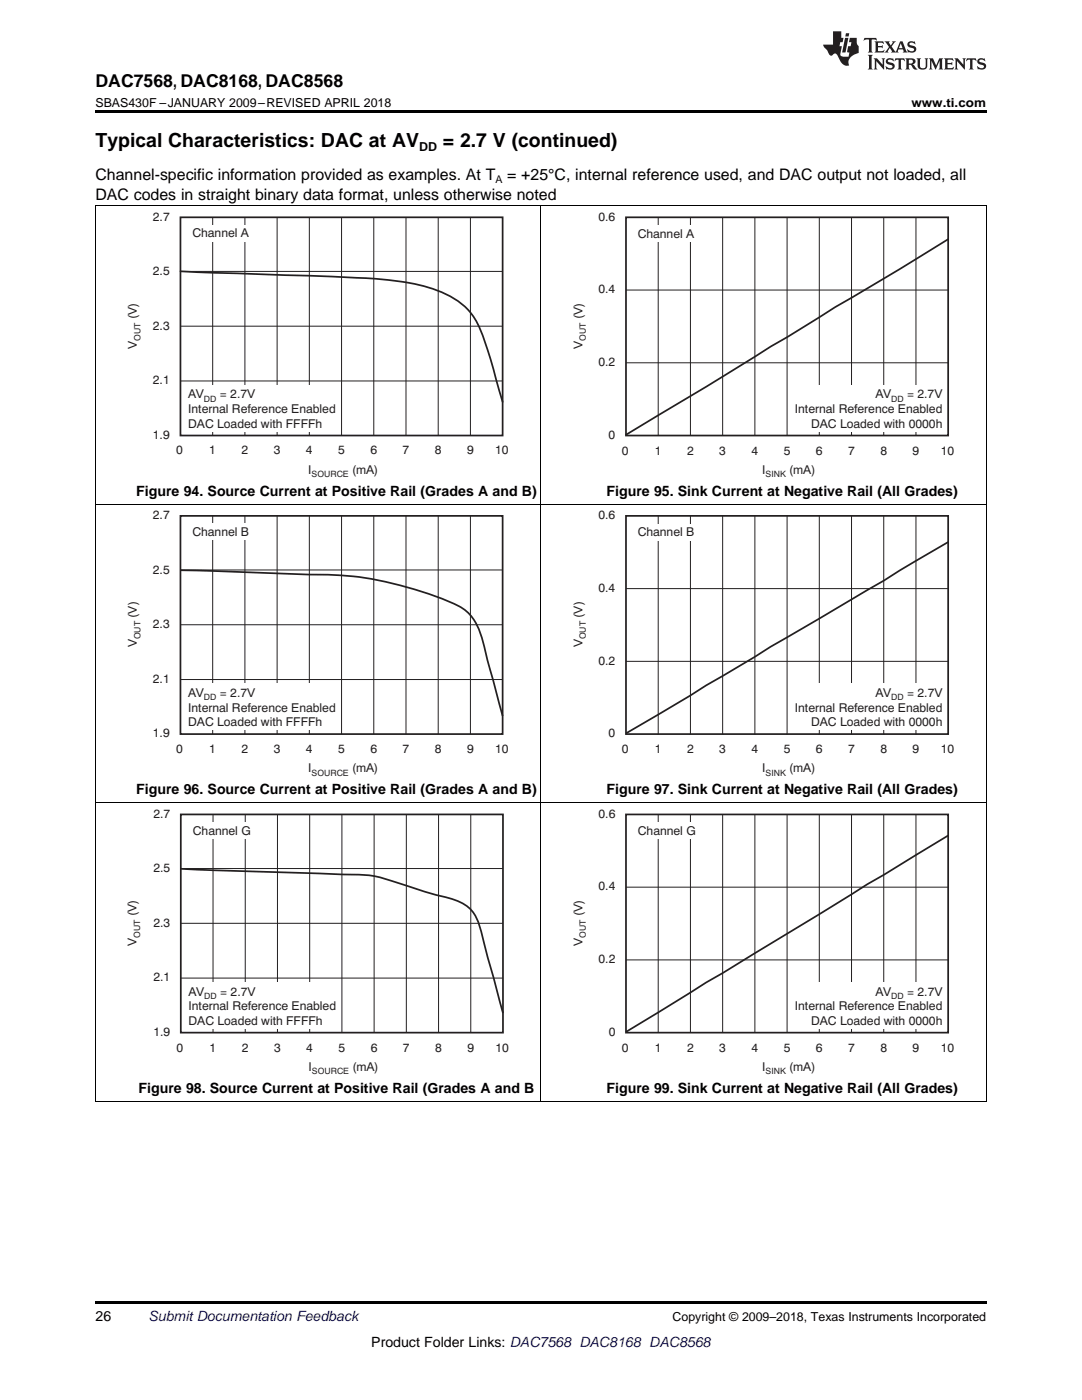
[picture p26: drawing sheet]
<svg xmlns="http://www.w3.org/2000/svg" width="216mm" height="279mm" viewBox="0 0 216 279" stroke-linecap="round" stroke-linejoin="round" font-family="sans-serif">
<defs><g id="words">
<g font-size="3.9">
<text x="19" y="29.3">Typical Characteristics: DAC at AV</text>
<text x="88.4" y="29.3">= 2.7 V (continued)</text>
</g>
<text font-size="3.5" x="19" y="17.3">DAC7568, DAC8168, DAC8568</text>
<g font-size="3.2">
<text x="19" y="36">Channel-specific information provided as examples. At T</text>
<text x="101.2" y="36">= +25°C, internal reference used, and DAC output not loaded, all</text>
<text x="19" y="39.9">DAC codes in straight binary data format, unless otherwise noted</text>
</g>
<g font-size="2.8">
<text x="27.2" y="99">Figure 94. Source Current at Positive Rail (Grades A and B)</text>
<text x="121" y="99">Figure 95. Sink Current at Negative Rail (All Grades)</text>
<text x="27.2" y="158.5">Figure 96. Source Current at Positive Rail (Grades A and B)</text>
<text x="121" y="158.5">Figure 97. Sink Current at Negative Rail (All Grades)</text>
<text x="27.7" y="218.1">Figure 98. Source Current at Positive Rail (Grades A and B</text>
<text x="121" y="218.1">Figure 99. Sink Current at Negative Rail (All Grades)</text>
<text x="19" y="263.6">26</text>
<text x="74.1" y="268.9">Product Folder Links: DAC7568 DAC8168 DAC8568</text>
</g>
<text font-size="2.8" fill="#0000c8" x="29.6" y="263.6">Submit Documentation Feedback</text>
<g font-size="2.5">
<text x="19" y="21.4">SBAS430F –JANUARY 2009–REVISED APRIL 2018</text>
<text x="181.9" y="21.4">www.ti.com</text>
<text x="83.6" y="30.1">DD</text>
<text x="134.2" y="263.6">Copyright © 2009–2018, Texas Instruments Incorporated</text>
</g>
<g font-size="2.4" fill="#231f20">
<text x="30.5" y="44">2.7</text>
<text x="38.4" y="47.4">Channel A</text>
<text x="119.4" y="44">0.6</text>
<text x="127.2" y="47.5">Channel A</text>
<text x="30.5" y="54.9">2.5</text>
<text x="119.4" y="58.5">0.4</text>
<text x="27.3" y="63.7" transform="rotate(-90 27.3 63.7)">(V)</text>
<text x="30.5" y="65.8">2.3</text>
<text x="116.2" y="63.7" transform="rotate(-90 116.2 63.7)">(V)</text>
<text x="27.3" y="69.6" transform="rotate(-90 27.3 69.6)">V</text>
<text x="116.2" y="69.6" transform="rotate(-90 116.2 69.6)">V</text>
<text x="30.5" y="76.7">2.1</text>
<text x="119.4" y="73.1">0.2</text>
<text x="37.6" y="79.5">AV</text>
<text x="37.6" y="82.5">Internal Reference Enabled</text>
<text x="43.9" y="79.5">= 2.7V</text>
<text x="158.6" y="82.5">Internal Reference Enabled</text>
<text x="174.7" y="79.5">AV</text>
<text x="181" y="79.5">= 2.7V</text>
<text x="30.5" y="87.6">1.9</text>
<text x="37.6" y="85.4">DAC Loaded with FFFFh</text>
<text x="121.4" y="87.6">0</text>
<text x="161.8" y="85.4">DAC Loaded with 0000h</text>
<text x="35.2" y="90.7">0</text>
<text x="41.8" y="90.7">1</text>
<text x="48.2" y="90.7">2</text>
<text x="54.6" y="90.7">3</text>
<text x="61.1" y="90.7">4</text>
<text x="61.5" y="94.6">I</text>
<text x="67.5" y="90.7">5</text>
<text x="70.3" y="94.6">(mA)</text>
<text x="73.9" y="90.7">6</text>
<text x="80.3" y="90.7">7</text>
<text x="86.8" y="90.7">8</text>
<text x="93.2" y="90.7">9</text>
<text x="98.8" y="90.7">10</text>
<text x="124.1" y="90.7">0</text>
<text x="130.7" y="90.7">1</text>
<text x="137.1" y="90.7">2</text>
<text x="143.5" y="90.7">3</text>
<text x="150" y="90.7">4</text>
<text x="152.1" y="94.6">I</text>
<text x="156.4" y="90.7">5</text>
<text x="157.5" y="94.6">(mA)</text>
<text x="162.8" y="90.7">6</text>
<text x="169.2" y="90.7">7</text>
<text x="175.7" y="90.7">8</text>
<text x="182.1" y="90.7">9</text>
<text x="187.7" y="90.7">10</text>
<text x="30.5" y="103.6">2.7</text>
<text x="38.4" y="107">Channel B</text>
<text x="119.4" y="103.6">0.6</text>
<text x="127.2" y="107">Channel B</text>
<text x="30.5" y="114.5">2.5</text>
<text x="119.4" y="118.1">0.4</text>
<text x="27.3" y="123.3" transform="rotate(-90 27.3 123.3)">(V)</text>
<text x="30.5" y="125.4">2.3</text>
<text x="116.2" y="123.3" transform="rotate(-90 116.2 123.3)">(V)</text>
<text x="27.3" y="129.2" transform="rotate(-90 27.3 129.2)">V</text>
<text x="116.2" y="129.2" transform="rotate(-90 116.2 129.2)">V</text>
<text x="30.5" y="136.3">2.1</text>
<text x="119.4" y="132.6">0.2</text>
<text x="37.6" y="139.1">AV</text>
<text x="37.6" y="142">Internal Reference Enabled</text>
<text x="43.9" y="139.1">= 2.7V</text>
<text x="158.6" y="142">Internal Reference Enabled</text>
<text x="174.7" y="139.1">AV</text>
<text x="181" y="139.1">= 2.7V</text>
<text x="30.5" y="147.2">1.9</text>
<text x="37.6" y="145">DAC Loaded with FFFFh</text>
<text x="121.4" y="147.2">0</text>
<text x="161.8" y="145">DAC Loaded with 0000h</text>
<text x="35.2" y="150.3">0</text>
<text x="41.8" y="150.3">1</text>
<text x="48.2" y="150.3">2</text>
<text x="54.6" y="150.3">3</text>
<text x="61.1" y="150.3">4</text>
<text x="61.5" y="154.1">I</text>
<text x="67.5" y="150.3">5</text>
<text x="70.3" y="154.1">(mA)</text>
<text x="73.9" y="150.3">6</text>
<text x="80.3" y="150.3">7</text>
<text x="86.8" y="150.3">8</text>
<text x="93.2" y="150.3">9</text>
<text x="98.8" y="150.3">10</text>
<text x="124.1" y="150.3">0</text>
<text x="130.7" y="150.3">1</text>
<text x="137.1" y="150.3">2</text>
<text x="143.5" y="150.3">3</text>
<text x="150" y="150.3">4</text>
<text x="152.1" y="154.1">I</text>
<text x="156.4" y="150.3">5</text>
<text x="157.5" y="154.1">(mA)</text>
<text x="162.8" y="150.3">6</text>
<text x="169.2" y="150.3">7</text>
<text x="175.7" y="150.3">8</text>
<text x="182.1" y="150.3">9</text>
<text x="187.7" y="150.3">10</text>
<text x="30.6" y="163.2">2.7</text>
<text x="38.5" y="166.6">Channel G</text>
<text x="119.4" y="163.2">0.6</text>
<text x="127.3" y="166.6">Channel G</text>
<text x="30.6" y="174.1">2.5</text>
<text x="119.4" y="177.7">0.4</text>
<text x="27.2" y="182.8" transform="rotate(-90 27.2 182.8)">(V)</text>
<text x="30.6" y="185">2.3</text>
<text x="116.2" y="182.8" transform="rotate(-90 116.2 182.8)">(V)</text>
<text x="27.2" y="188.8" transform="rotate(-90 27.2 188.8)">V</text>
<text x="116.2" y="188.8" transform="rotate(-90 116.2 188.8)">V</text>
<text x="30.6" y="195.9">2.1</text>
<text x="119.4" y="192.2">0.2</text>
<text x="37.6" y="198.7">AV</text>
<text x="37.6" y="201.6">Internal Reference Enabled</text>
<text x="43.9" y="198.7">= 2.7V</text>
<text x="158.6" y="201.6">Internal Reference Enabled</text>
<text x="174.7" y="198.7">AV</text>
<text x="181" y="198.7">= 2.7V</text>
<text x="30.6" y="206.7">1.9</text>
<text x="35.2" y="209.9">0</text>
<text x="37.6" y="204.6">DAC Loaded with FFFFh</text>
<text x="41.8" y="209.9">1</text>
<text x="48.3" y="209.9">2</text>
<text x="54.7" y="209.9">3</text>
<text x="61.1" y="209.9">4</text>
<text x="67.5" y="209.9">5</text>
<text x="74" y="209.9">6</text>
<text x="80.4" y="209.9">7</text>
<text x="86.8" y="209.9">8</text>
<text x="93.3" y="209.9">9</text>
<text x="98.9" y="209.9">10</text>
<text x="121.5" y="206.8">0</text>
<text x="124.1" y="209.9">0</text>
<text x="130.7" y="209.9">1</text>
<text x="137.1" y="209.9">2</text>
<text x="143.5" y="209.9">3</text>
<text x="150" y="209.9">4</text>
<text x="156.4" y="209.9">5</text>
<text x="161.8" y="204.6">DAC Loaded with 0000h</text>
<text x="162.8" y="209.9">6</text>
<text x="169.2" y="209.9">7</text>
<text x="175.7" y="209.9">8</text>
<text x="182.1" y="209.9">9</text>
<text x="187.7" y="209.9">10</text>
<text x="61.6" y="213.7">I</text>
<text x="70.3" y="213.7">(mA)</text>
<text x="152.1" y="213.7">I</text>
<text x="157.5" y="213.7">(mA)</text>
</g>
<text font-size="2.1" x="98.8" y="36.6">A</text>
<g font-size="1.7" fill="#231f20">
<text x="28" y="68" transform="rotate(-90 28 68)">OUT</text>
<text x="116.9" y="68" transform="rotate(-90 116.9 68)">OUT</text>
<text x="40.7" y="80.2">DD</text>
<text x="177.8" y="80.2">DD</text>
<text x="62.2" y="95.3">SOURCE</text>
<text x="152.8" y="95.3">SINK</text>
<text x="28" y="127.6" transform="rotate(-90 28 127.6)">OUT</text>
<text x="116.9" y="127.6" transform="rotate(-90 116.9 127.6)">OUT</text>
<text x="40.7" y="139.8">DD</text>
<text x="177.8" y="139.8">DD</text>
<text x="62.2" y="154.8">SOURCE</text>
<text x="152.8" y="154.8">SINK</text>
<text x="27.9" y="187.2" transform="rotate(-90 27.9 187.2)">OUT</text>
<text x="116.9" y="187.2" transform="rotate(-90 116.9 187.2)">OUT</text>
<text x="40.8" y="199.4">DD</text>
<text x="177.8" y="199.4">DD</text>
<text x="62.3" y="214.4">SOURCE</text>
<text x="152.8" y="214.4">SINK</text>
</g>
</g></defs>
<path d="M19 219.9h.2zM196.7 219.9h.1zM19 259.7h177.8v.5h-177.8z" fill="#000"/>
<path d="M19.1 160.3v59.6M107.9 160.3v59.6M196.8 160.3v59.6M19 219.8h177.8" fill="none" stroke="#000" stroke-width=".2"/>
<path d="M36.1 162.5h64.3v43.6h-64.3z" fill="none" stroke="#231f20" stroke-width=".35"/>
<path d="M36.1 173.3h64.3M42.5 162.5v43.6M48.9 162.5v43.6M55.4 162.5v43.6M61.8 162.5v43.6M68.2 162.5v43.6M74.7 162.5v43.6M81.1 162.5v43.6M87.5 162.5v43.6M93.9 162.5v43.6M36.1 195.2h64.3M36.1 184.3h64.3" fill="none" stroke="#231f20" stroke-width=".2"/>
<g fill="#fff">
<path d="M37 196.1h30.5v9.2h-30.5z" fill-rule="evenodd"/>
<path d="M37.8 164.1h12.7v3.3h-12.7z" fill-rule="evenodd"/>
</g>
<path d="M36.1 173.4l32.5 1.1a25.6 25.6 0 0 1 11.4 1.9l7.2 2.2a12.7 12.7 0 0 1 6.7 2.9 13.2 13.2 0 0 1 2.6 6.3l3.9 14.4M124.9 162.5h64.3v43.6h-64.3z" fill="none" stroke="#231f20" stroke-width=".35"/>
<path d="M124.9 177.1h64.3M131.3 162.5v43.6M137.8 162.5v43.6M144.2 162.5v43.6M150.6 162.5v43.6M157.1 162.5v43.6M163.5 162.5v43.6M169.9 162.5v43.6M176.3 162.5v43.6M182.8 162.5v43.6M124.9 191.6h64.3" fill="none" stroke="#231f20" stroke-width=".2"/>
<g fill="#fff">
<path d="M157.6 196.1h30.6v9.2h-30.6z" fill-rule="evenodd"/>
<path d="M126.6 164.2h12.7v3.3h-12.7z" fill-rule="evenodd"/>
</g>
<path d="M36 103h64.3v43.5h-64.3zM189.2 166.7l-64.3 39.2" fill="none" stroke="#231f20" stroke-width=".35"/>
<path d="M19.1 100.7v59.6M107.9 100.7v59.6M196.8 100.7v59.6M19 160.2h177.8" fill="none" stroke="#000" stroke-width=".2"/>
<path d="M36 113.8h64.3M42.4 103v43.5M48.9 103v43.5M55.3 103v43.5M61.7 103v43.5M68.2 103v43.5M74.6 103v43.5M81 103v43.5M87.4 103v43.5M93.9 103v43.5M36 135.6h64.3M36 124.7h64.3" fill="none" stroke="#231f20" stroke-width=".2"/>
<path d="M36.9 136.5h30.5v9.2h-30.5z" fill-rule="evenodd" fill="#fff"/>
<path d="M36 113.8l24.2 .8a72.4 72.4 0 0 1 20.3 2.4 51.9 51.9 0 0 1 12.1 4.6 11.4 11.4 0 0 1 4 7.1l3.7 14.2" fill="none" stroke="#231f20" stroke-width=".35"/>
<path d="M37.7 104.5h12.7v3.3h-12.7z" fill-rule="evenodd" fill="#fff"/>
<path d="M124.9 103h64.3v43.5h-64.3z" fill="none" stroke="#231f20" stroke-width=".35"/>
<path d="M124.9 117.5h64.3M131.3 103v43.5M137.8 103v43.5M144.2 103v43.5M150.6 103v43.5M157.1 103v43.5M163.5 103v43.5M169.9 103v43.5M176.3 103v43.5M182.8 103v43.5M124.9 132h64.3" fill="none" stroke="#231f20" stroke-width=".2"/>
<path d="M157.6 136.5h30.6v9.2h-30.6z" fill-rule="evenodd" fill="#fff"/>
<path d="M189.2 108.2l-9.7 5.6-3.1 2.1-22.7 13.2-16 9.7-12.8 7.6" fill="none" stroke="#231f20" stroke-width=".35"/>
<path d="M126.6 104.6h12.7v3.3h-12.7z" fill-rule="evenodd" fill="#fff"/>
<path d="M19.1 41.1v59.6M107.9 41.1v59.6M196.8 41.1v59.6M19 100.7h177.8" fill="none" stroke="#000" stroke-width=".2"/>
<path d="M36 43.4h64.3v43.5h-64.3z" fill="none" stroke="#231f20" stroke-width=".35"/>
<path d="M36 54.2h64.3M42.4 43.4v43.5M48.9 43.4v43.5M55.3 43.4v43.5M61.7 43.4v43.5M68.2 43.4v43.5M74.6 43.4v43.5M81 43.4v43.5M87.4 43.4v43.5M93.9 43.4v43.5M36 76h64.3M36 65.1h64.3" fill="none" stroke="#231f20" stroke-width=".2"/>
<path d="M36.9 76.9h30.5v9.2h-30.5z" fill-rule="evenodd" fill="#fff"/>
<path d="M36 54.1l31.3 1.2a83.5 83.5 0 0 1 17.6 1.9 16.3 16.3 0 0 1 9.6 6 42.6 42.6 0 0 1 3.9 10.2l1.9 6.8" fill="none" stroke="#231f20" stroke-width=".35"/>
<path d="M37.7 44.9h12.7v3.3h-12.7z" fill-rule="evenodd" fill="#fff"/>
<path d="M124.9 43.4h64.3v43.5h-64.3z" fill="none" stroke="#231f20" stroke-width=".35"/>
<path d="M124.9 57.9h64.3M131.3 43.4v43.5M137.8 43.4v43.5M144.2 43.4v43.5M150.6 43.4v43.5M157.1 43.4v43.5M163.5 43.4v43.5M169.9 43.4v43.5M176.3 43.4v43.5M182.8 43.4v43.5M124.9 72.4h64.3" fill="none" stroke="#231f20" stroke-width=".2"/>
<path d="M157.6 76.9h30.6v9.2h-30.6z" fill-rule="evenodd" fill="#fff"/>
<path d="M189.2 47.7l-12.9 7.9a397.4 397.4 0 0 0-19.2 11.7l-32.2 19.5" fill="none" stroke="#231f20" stroke-width=".35"/>
<path d="M126.6 45h12.7v3.3h-12.7z" fill-rule="evenodd" fill="#fff"/>
<path d="M19 41.1h177.8" fill="none" stroke="#000" stroke-width=".2"/>
<path d="M19 22h177.8v.5h-177.8z" fill="#000"/>
<g fill="#231f20">
<path d="M172.5 7.6l-.1 .5 .4-.2h.6v.1v2.1l-.2 .4h.9l-.2-.4v-2.1l.1-.1h.5l.5 .2-.2-.5zM174.5 8.3l.2 .3v1.5l-.2 .4h1.8l.2-.6a1.04 1.04 0 0 1-1.3 .2v-.7h.6l.3 .2v-.6l-.3 .2h-.6v-.6l.8-.1 .4 .3-.2-.5zM176.5 8.3l.9 1.1-.9 1.1h.8l-.2-.2 .4-.7 .5 .7-.2 .2h1.5l-.2-.2 .2-.4h.9l.1 .4-.2 .2h1l-.3-.3-.7-1.9h-.5l-.9 2-.8-1 .9-1h-.8l.1 .3-.4 .5-.3-.6 .1-.2zM179.7 8.6l.4 1h-.7zM181.3 8.4a.63 .63 0 0 0-.2 .7 .63 .63 0 0 0 .6 .4l.6 .2 .1 .2a.75 .75 0 0 1-.7 .4 .75 .75 0 0 1-.6-.5l.1 .7 .1-.1a1.11 1.11 0 0 0 1.5-.6 1.13 1.13 0 0 0-1.2-.8l-.1-.4a1.04 1.04 0 0 1 1.2 .2l-.2-.5-.2 .1-.4-.2zM173.2 10.9l.2 .4v2.2l-.2 .4h1l-.3-.4v-2.2l.3-.4zM174.3 11.6l.3 .4v1.5l-.3 .4h.8l-.2-.4v-1.3l1.5 1.7v-1.9l.2-.4h-.7l.2 .4v.9l-1.1-1.3zM177 11.8a.62 .62 0 0 0-.2 .7 .62 .62 0 0 0 .6 .4l.6 .1 .1 .3a.76 .76 0 0 1-.7 .3 .76 .76 0 0 1-.7-.4l.2 .7 .1-.1a1.11 1.11 0 0 0 1.5-.6 1.13 1.13 0 0 0-1.2-.8l-.1-.4a1.04 1.04 0 0 1 1.2 .2l-.2-.6-.2 .1-.5-.1zM178.7 11.6l-.2 .6a.61 .61 0 0 1 .8-.3v1.6l-.2 .4h.9l-.2-.4v-1.6a.63 .63 0 0 1 .7 .3l-.1-.6zM180.6 11.6l.3 .4v1.5l-.3 .4h1l-.2-.2-.1-.8 .6 .2a.76 .76 0 0 0 1.2 .7l-1-1a.58 .58 0 0 0 .6-.5 .58 .58 0 0 0-.5-.6zM181.4 11.9h.1a.45 .45 0 0 1 .5 .1 .45 .45 0 0 1 .1 .5l-.8 .2zM182.9 11.6l.2 .2a2.17 2.17 0 0 0 .3 1.9 .99 .99 0 0 0 1.6-.6v-1.1l.2-.4h-.7l.2 .2a1.92 1.92 0 0 1-.2 1.8 .6 .6 0 0 1-.9-.5v-1.1l.2-.4zM185.4 11.6l.2 .4v1.5l-.2 .4h.7l-.2-.4v-1.4l.8 1.8 .8-1.8v1.4l-.2 .4h.9l-.2-.4v-1.5l.2-.4h-.8l-.6 1.5-.6-1.5zM188.4 11.6l.2 .4v1.5l-.2 .4h1.8l.1-.6a1.04 1.04 0 0 1-1.2 .1v-.6h.5l.4 .2v-.6l-.4 .2h-.5v-.7h.8l.3 .3-.1-.6zM190.5 11.6l.2 .4v1.5l-.2 .4h.7l-.2-.4v-1.3l1.5 1.7v-1.9l.2-.4h-.7l.2 .4v.9l-1.1-1.3zM192.9 11.6l-.1 .6a.61 .61 0 0 1 .7-.3l.1 1.6-.3 .4h1l-.3-.4 .1-1.6a.63 .63 0 0 1 .7 .3l-.1-.6zM195.2 11.8a.62 .62 0 0 0-.2 .7 .62 .62 0 0 0 .6 .4l.6 .1 .1 .3a.76 .76 0 0 1-.7 .3 .76 .76 0 0 1-.6-.4l.1 .7 .1-.1a1.11 1.11 0 0 0 1.6-.6 1.13 1.13 0 0 0-1.3-.8l-.1-.4a1.04 1.04 0 0 1 1.2 .2l-.1-.6-.2 .1-.5-.1z"/>
<path d="M166.2 6.3v2.6h-1.9v.4l.8 .9a.91 .91 0 0 0 1 .8 .56 .56 0 0 1 .5-.3 .56 .56 0 0 1 .5 .3l.4 .8a1.53 1.53 0 0 0 1.9 1.2 1.54 1.54 0 0 1 1-2.1l.9-.3v-1.4a1.52 1.52 0 0 1-.4-1.6h-1.3l-.2 .8h.5l-.2 .8h-.5l-.1 1v.2l.4 .1-.2 .8a1.93 1.93 0 0 1-1.6-.3l.3-1.8h-.5l.2-.8h.4l.2-.8h-.4v-1.3zM168.6 7.6l-.6 2.9h.7l.6-2.9zM168.8 6.6l-.1 .7h.6l.2-.7z"/>
</g>
<use href="#words"/>
</svg>
